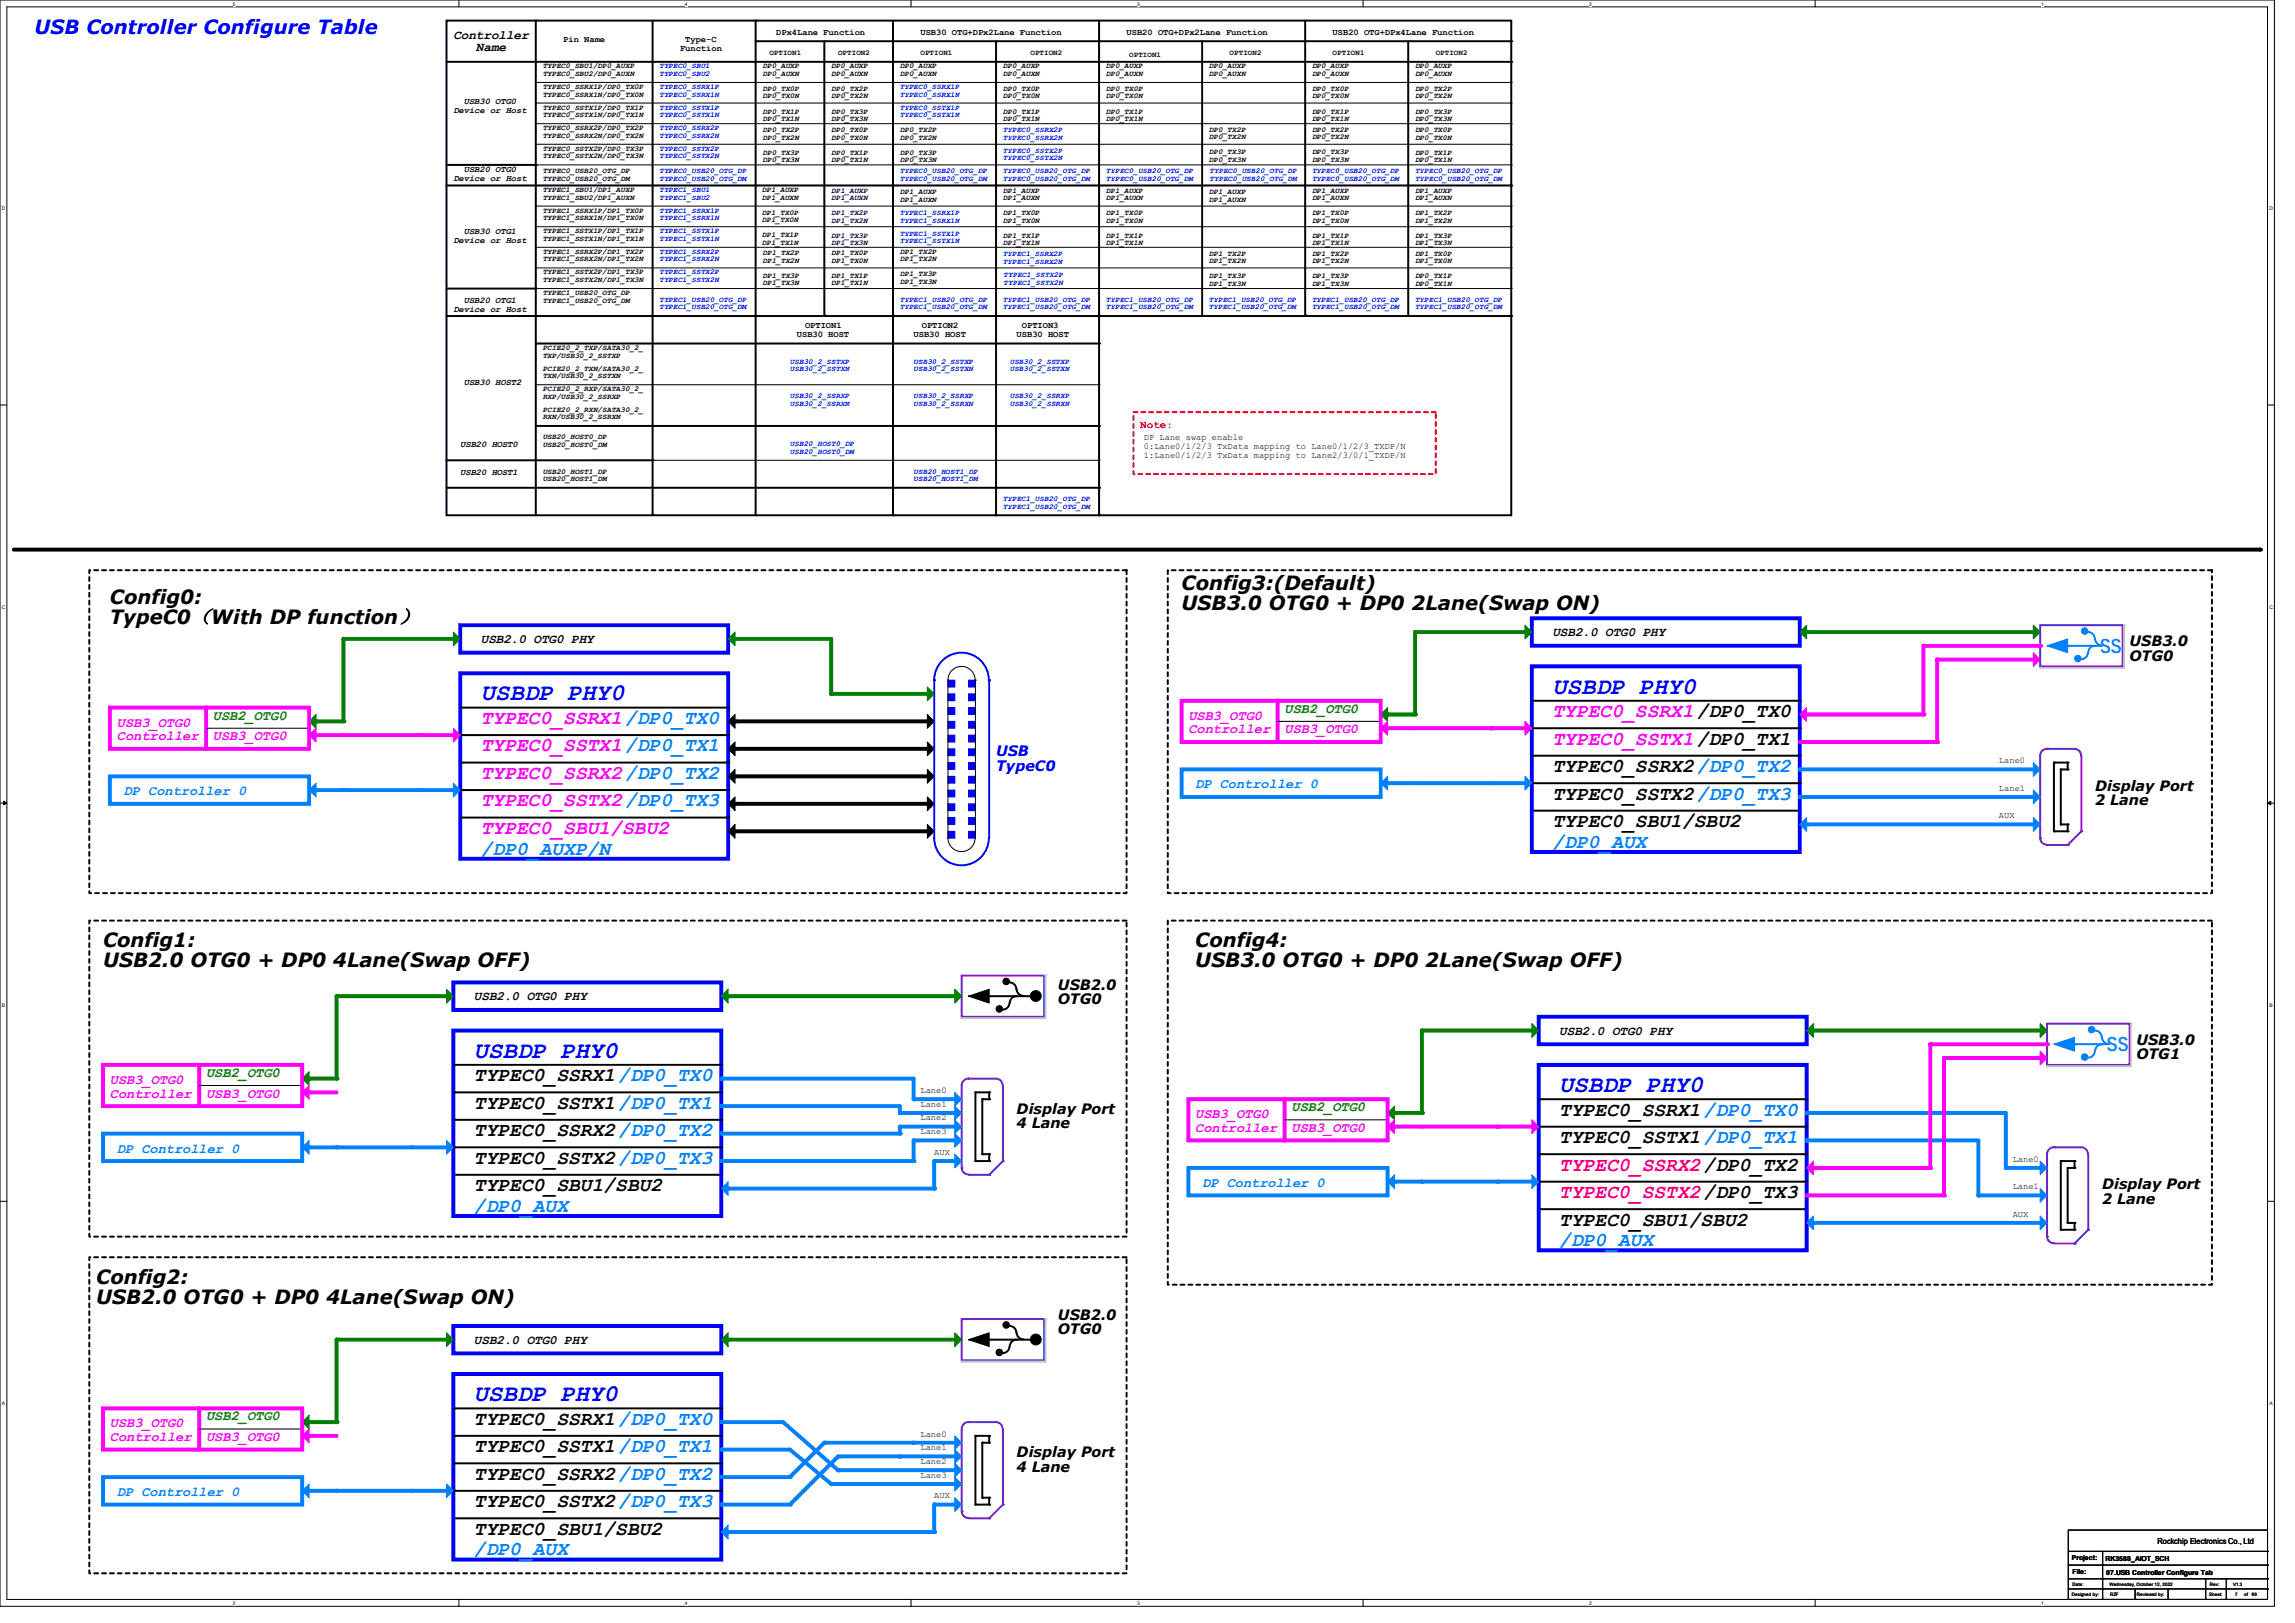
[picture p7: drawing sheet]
<svg xmlns="http://www.w3.org/2000/svg" width="297mm" height="210mm" viewBox="0 0 297 210" stroke-linecap="round" stroke-linejoin="round" font-family="sans-serif">
<defs><g id="words">
<g font-size="3.1" fill="#00f">
<text x="200.9" y="89.7">USBDP PHY0</text>
<text x="62.2" y="90.6">USBDP PHY0</text>
<text x="61.3" y="136.9">USBDP PHY0</text>
<text x="201.8" y="141.3">USBDP PHY0</text>
<text x="61.3" y="181.3">USBDP PHY0</text>
</g>
<text font-size="2.5" fill="#00f" x="4.4" y="4.4">USB Controller Configure Table</text>
<g font-size="2.5">
<text x="152.9" y="76.4">Config3:(Default)</text>
<text x="14.2" y="78.1">Config0:</text>
<text x="14.2" y="80.7">TypeC0（With DP function）</text>
<text x="152.9" y="78.9">USB3.0 OTG0 + DP0 2Lane(Swap ON)</text>
<text x="200.9" y="99.9">TYPEC0_SSRX2/DP0_TX2</text>
<text x="200.9" y="107">TYPEC0_SBU1/SBU2</text>
<text x="200.9" y="103.5">TYPEC0_SSTX2/DP0_TX3</text>
<text x="13.3" y="122.6">Config1:</text>
<text x="13.3" y="125.1">USB2.0 OTG0 + DP0 4Lane(Swap OFF)</text>
<text x="154.7" y="122.6">Config4:</text>
<text x="154.7" y="125.1">USB3.0 OTG0 + DP0 2Lane(Swap OFF)</text>
<text x="61.3" y="139.9">TYPEC0_SSRX1/DP0_TX0</text>
<text x="61.3" y="143.5">TYPEC0_SSTX1/DP0_TX1</text>
<text x="61.3" y="147">TYPEC0_SSRX2/DP0_TX2</text>
<text x="201.8" y="144.4">TYPEC0_SSRX1/DP0_TX0</text>
<text x="201.8" y="147.9">TYPEC0_SSTX1/DP0_TX1</text>
<text x="61.3" y="154.1">TYPEC0_SBU1/SBU2</text>
<text x="61.3" y="150.6">TYPEC0_SSTX2/DP0_TX3</text>
<text x="201.8" y="158.6">TYPEC0_SBU1/SBU2</text>
<text x="12.4" y="166.2">Config2:</text>
<text x="12.4" y="168.7">USB2.0 OTG0 + DP0 4Lane(Swap ON)</text>
<text x="61.3" y="184.4">TYPEC0_SSRX1/DP0_TX0</text>
<text x="61.3" y="187.9">TYPEC0_SSTX1/DP0_TX1</text>
<text x="61.3" y="191.5">TYPEC0_SSRX2/DP0_TX2</text>
<text x="61.3" y="195">TYPEC0_SSTX2/DP0_TX3</text>
<text x="61.3" y="198.6">TYPEC0_SBU1/SBU2</text>
</g>
<g font-size="2.5" fill="#0080ff">
<text x="271.8" y="84.3">SS</text>
<text x="62.2" y="110.6">/DP0_AUXP/N</text>
<text x="200.9" y="109.7">/DP0_AUX</text>
<text x="272.7" y="135.9">SS</text>
<text x="61.3" y="156.8">/DP0_AUX</text>
<text x="201.8" y="161.2">/DP0_AUX</text>
<text x="61.3" y="201.3">/DP0_AUX</text>
</g>
<g font-size="2.5" fill="#f0f">
<text x="62.2" y="93.7">TYPEC0_SSRX1/DP0_TX0</text>
<text x="200.9" y="92.8">TYPEC0_SSRX1/DP0_TX0</text>
<text x="62.2" y="97.2">TYPEC0_SSTX1/DP0_TX1</text>
<text x="62.2" y="100.8">TYPEC0_SSRX2/DP0_TX2</text>
<text x="200.9" y="96.4">TYPEC0_SSTX1/DP0_TX1</text>
<text x="62.2" y="107.9">TYPEC0_SBU1/SBU2</text>
<text x="62.2" y="104.4">TYPEC0_SSTX2/DP0_TX3</text>
</g>
<g font-size="2.5" fill="#ff0080">
<text x="201.8" y="155">TYPEC0_SSTX2/DP0_TX3</text>
<text x="201.8" y="151.5">TYPEC0_SSRX2/DP0_TX2</text>
</g>
<g font-size="1.9">
<text x="275.6" y="83.7">USB3.0</text>
<text x="275.6" y="85.5">OTG0</text>
<text x="271.1" y="102.3">Display Port</text>
<text x="271.1" y="104.2">2 Lane</text>
<text x="136.9" y="128.1">USB2.0</text>
<text x="136.9" y="130">OTG0</text>
<text x="276.5" y="135.2">USB3.0</text>
<text x="276.5" y="137.1">OTG1</text>
<text x="131.6" y="144.1">Display Port</text>
<text x="131.6" y="146">4 Lane</text>
<text x="272" y="153.9">Display Port</text>
<text x="272" y="155.7">2 Lane</text>
<text x="136.9" y="170.8">USB2.0</text>
<text x="136.9" y="172.6">OTG0</text>
<text x="131.6" y="188.6">Display Port</text>
<text x="131.6" y="190.4">4 Lane</text>
</g>
<g font-size="1.9" fill="#00f">
<text x="128.9" y="97.9">USB</text>
<text x="128.9" y="99.7">TypeC0</text>
</g>
<g font-size="1.8" fill="#f0f">
<text x="15.1" y="94">USB3_OTG0</text>
<text x="15.1" y="95.8">Controller</text>
<text x="27.6" y="95.8">USB3_OTG0</text>
<text x="153.8" y="93.1">USB3_OTG0</text>
<text x="153.8" y="94.9">Controller</text>
<text x="166.2" y="94.9">USB3_OTG0</text>
<text x="14.2" y="140.3">USB3_OTG0</text>
<text x="14.2" y="142">Controller</text>
<text x="26.7" y="142">USB3_OTG0</text>
<text x="154.7" y="144.7">USB3_OTG0</text>
<text x="154.7" y="146.5">Controller</text>
<text x="167.1" y="146.5">USB3_OTG0</text>
<text x="14.2" y="184.7">USB3_OTG0</text>
<text x="14.2" y="186.5">Controller</text>
<text x="26.7" y="186.5">USB3_OTG0</text>
</g>
<g font-size="1.8" fill="#008000">
<text x="27.6" y="93.1">USB2_OTG0</text>
<text x="166.2" y="92.2">USB2_OTG0</text>
<text x="26.7" y="139.4">USB2_OTG0</text>
<text x="167.1" y="143.8">USB2_OTG0</text>
<text x="26.7" y="183.8">USB2_OTG0</text>
</g>
<g font-size="1.8" fill="#0080ff">
<text x="16" y="102.9">DP Controller 0</text>
<text x="154.7" y="102">DP Controller 0</text>
<text x="15.1" y="149.1">DP Controller 0</text>
<text x="155.6" y="153.6">DP Controller 0</text>
<text x="15.1" y="193.6">DP Controller 0</text>
</g>
<g font-size="1.7">
<text x="58.7" y="5">Controller</text>
<text x="61.6" y="6.6">Name</text>
<text x="62.2" y="83.2">USB2.0 OTG0 PHY</text>
<text x="200.9" y="82.3">USB2.0 OTG0 PHY</text>
<text x="61.3" y="129.5">USB2.0 OTG0 PHY</text>
<text x="201.8" y="133.9">USB2.0 OTG0 PHY</text>
<text x="61.3" y="173.9">USB2.0 OTG0 PHY</text>
</g>
<text font-size="1.4" fill="#f00" x="147.6" y="55.4">Note:</text>
<g font-size="1.1">
<text x="72.9" y="5.4">Pin Name</text>
<text x="88.7" y="5.4">Type-C</text>
<text x="100.5" y="4.5">DPx4Lane Function</text>
<text x="119.1" y="4.5">USB30 OTG+DPx2Lane Function</text>
<text x="145.8" y="4.5">USB20 OTG+DPx2Lane Function</text>
<text x="172.5" y="4.5">USB20 OTG+DPx4Lane Function</text>
<text x="88" y="6.6">Function</text>
<text x="58.7" y="14.6">Device or Host</text>
<text x="60" y="13.4">USB30 OTG0</text>
<text x="58.7" y="23.5">Device or Host</text>
<text x="60" y="22.3">USB20 OTG0</text>
<text x="58.7" y="31.5">Device or Host</text>
<text x="60" y="30.3">USB30 OTG1</text>
<text x="58.7" y="40.3">Device or Host</text>
<text x="60" y="39.2">USB20 OTG1</text>
<text x="103.1" y="43.6">USB30 HOST</text>
<text x="104.2" y="42.4">OPTION1</text>
<text x="118.2" y="43.6">USB30 HOST</text>
<text x="119.3" y="42.4">OPTION2</text>
<text x="131.6" y="43.6">USB30 HOST</text>
<text x="132.2" y="42.5">OPTION3</text>
<text x="60" y="49.9">USB30 HOST2</text>
<text x="59.6" y="57.9">USB20 HOST0</text>
<text x="148" y="57">DP Lane swap enable</text>
<text x="148" y="58.1">0:Lane0/1/2/3 TxData mapping to Lane0/1/2/3_TXDP/N</text>
<text x="148" y="59.3">1:Lane0/1/2/3 TxData mapping to Lane2/3/0/1_TXDP/N</text>
<text x="59.6" y="61.4">USB20 HOST1</text>
<text x="258.7" y="98.8">Lane0</text>
<text x="258.7" y="102.3">Lane1</text>
<text x="258.7" y="105.9">AUX</text>
<text x="119.1" y="141.4">Lane0</text>
<text x="119.1" y="143.2">Lane1</text>
<text x="119.1" y="145">Lane2</text>
<text x="119.1" y="146.8">Lane3</text>
<text x="120.9" y="149.4">AUX</text>
<text x="260.5" y="153.9">Lane1</text>
<text x="260.5" y="150.3">Lane0</text>
<text x="260.5" y="157.4">AUX</text>
<text x="119.1" y="185.9">Lane0</text>
<text x="119.1" y="187.7">Lane1</text>
<text x="119.1" y="189.4">Lane2</text>
<text x="119.1" y="191.2">Lane3</text>
<text x="120.9" y="193.9">AUX</text>
<text x="279.2" y="199.9">Rockchip Electronics Co., Ltd</text>
</g>
<g font-size="1">
<text x="70.2" y="8.8">TYPEC0_SBU1/DP0_AUXP</text>
<text x="70.2" y="9.8">TYPEC0_SBU2/DP0_AUXN</text>
<text x="70.2" y="11.5">TYPEC0_SSRX1P/DP0_TX0P</text>
<text x="98.7" y="8.8">DP0_AUXP</text>
<text x="98.7" y="9.8">DP0_AUXN</text>
<text x="98.7" y="11.8">DP0_TX0P</text>
<text x="99.6" y="7.1">OPTION1</text>
<text x="107.6" y="8.8">DP0_AUXP</text>
<text x="107.6" y="9.8">DP0_AUXN</text>
<text x="107.6" y="11.8">DP0_TX2P</text>
<text x="108.5" y="7.1">OPTION2</text>
<text x="116.5" y="8.8">DP0_AUXP</text>
<text x="116.5" y="9.8">DP0_AUXN</text>
<text x="119.1" y="7.1">OPTION1</text>
<text x="129.8" y="8.8">DP0_AUXP</text>
<text x="129.8" y="9.8">DP0_AUXN</text>
<text x="129.8" y="11.8">DP0_TX0P</text>
<text x="133.4" y="7.1">OPTION2</text>
<text x="143.1" y="8.8">DP0_AUXP</text>
<text x="143.1" y="9.8">DP0_AUXN</text>
<text x="143.1" y="11.8">DP0_TX0P</text>
<text x="146.1" y="7.4">OPTION1</text>
<text x="156.5" y="8.8">DP0_AUXP</text>
<text x="156.5" y="9.8">DP0_AUXN</text>
<text x="159.1" y="7.1">OPTION2</text>
<text x="169.8" y="8.8">DP0_AUXP</text>
<text x="169.8" y="9.8">DP0_AUXN</text>
<text x="169.8" y="11.8">DP0_TX0P</text>
<text x="172.5" y="7.1">OPTION1</text>
<text x="183.1" y="8.8">DP0_AUXP</text>
<text x="183.1" y="9.8">DP0_AUXN</text>
<text x="183.1" y="11.8">DP0_TX2P</text>
<text x="185.8" y="7.1">OPTION2</text>
<text x="70.2" y="12.5">TYPEC0_SSRX1N/DP0_TX0N</text>
<text x="70.2" y="14.2">TYPEC0_SSTX1P/DP0_TX1P</text>
<text x="70.2" y="15.2">TYPEC0_SSTX1N/DP0_TX1N</text>
<text x="70.2" y="16.8">TYPEC0_SSRX2P/DP0_TX2P</text>
<text x="70.2" y="17.8">TYPEC0_SSRX2N/DP0_TX2N</text>
<text x="98.7" y="12.7">DP0_TX0N</text>
<text x="98.7" y="14.7">DP0_TX1P</text>
<text x="98.7" y="15.7">DP0_TX1N</text>
<text x="98.7" y="17.1">DP0_TX2P</text>
<text x="107.6" y="12.7">DP0_TX2N</text>
<text x="107.6" y="14.7">DP0_TX3P</text>
<text x="107.6" y="15.7">DP0_TX3N</text>
<text x="107.6" y="17.1">DP0_TX0P</text>
<text x="116.5" y="17.1">DP0_TX2P</text>
<text x="129.8" y="12.7">DP0_TX0N</text>
<text x="129.8" y="14.7">DP0_TX1P</text>
<text x="129.8" y="15.7">DP0_TX1N</text>
<text x="143.1" y="12.7">DP0_TX0N</text>
<text x="143.1" y="14.7">DP0_TX1P</text>
<text x="143.1" y="15.7">DP0_TX1N</text>
<text x="156.5" y="17">DP0_TX2P</text>
<text x="156.5" y="18">DP0_TX2N</text>
<text x="169.8" y="12.7">DP0_TX0N</text>
<text x="169.8" y="14.7">DP0_TX1P</text>
<text x="169.8" y="15.7">DP0_TX1N</text>
<text x="169.8" y="17">DP0_TX2P</text>
<text x="169.8" y="18">DP0_TX2N</text>
<text x="183.1" y="12.7">DP0_TX2N</text>
<text x="183.1" y="14.7">DP0_TX3P</text>
<text x="183.1" y="15.7">DP0_TX3N</text>
<text x="183.1" y="17.1">DP0_TX0P</text>
<text x="70.2" y="22.4">TYPEC0_USB20_OTG_DP</text>
<text x="70.2" y="23.4">TYPEC0_USB20_OTG_DM</text>
<text x="70.2" y="19.5">TYPEC0_SSTX2P/DP0_TX3P</text>
<text x="70.2" y="20.5">TYPEC0_SSTX2N/DP0_TX3N</text>
<text x="98.7" y="18.1">DP0_TX2N</text>
<text x="98.7" y="20">DP0_TX3P</text>
<text x="98.7" y="21">DP0_TX3N</text>
<text x="107.6" y="18.1">DP0_TX0N</text>
<text x="107.6" y="20">DP0_TX1P</text>
<text x="107.6" y="21">DP0_TX1N</text>
<text x="116.5" y="18.1">DP0_TX2N</text>
<text x="116.5" y="20">DP0_TX3P</text>
<text x="116.5" y="21">DP0_TX3N</text>
<text x="156.5" y="19.9">DP0_TX3P</text>
<text x="156.5" y="20.9">DP0_TX3N</text>
<text x="169.8" y="19.9">DP0_TX3P</text>
<text x="169.8" y="20.9">DP0_TX3N</text>
<text x="183.1" y="18.1">DP0_TX0N</text>
<text x="183.1" y="20">DP0_TX1P</text>
<text x="183.1" y="21">DP0_TX1N</text>
<text x="70.2" y="24.8">TYPEC1_SBU1/DP1_AUXP</text>
<text x="70.2" y="25.8">TYPEC1_SBU2/DP1_AUXN</text>
<text x="70.2" y="27.5">TYPEC1_SSRX1P/DP1_TX0P</text>
<text x="70.2" y="28.5">TYPEC1_SSRX1N/DP1_TX0N</text>
<text x="98.6" y="24.8">DP1_AUXP</text>
<text x="98.6" y="25.8">DP1_AUXN</text>
<text x="98.6" y="27.8">DP1_TX0P</text>
<text x="98.6" y="28.7">DP1_TX0N</text>
<text x="116.5" y="25.1">DP1_AUXP</text>
<text x="116.5" y="26.1">DP1_AUXN</text>
<text x="129.8" y="24.9">DP1_AUXP</text>
<text x="129.8" y="25.9">DP1_AUXN</text>
<text x="129.8" y="27.9">DP1_TX0P</text>
<text x="129.8" y="28.8">DP1_TX0N</text>
<text x="143.1" y="24.9">DP1_AUXP</text>
<text x="143.1" y="25.9">DP1_AUXN</text>
<text x="143.1" y="27.9">DP1_TX0P</text>
<text x="143.1" y="28.8">DP1_TX0N</text>
<text x="156.5" y="25.1">DP1_AUXP</text>
<text x="156.5" y="26.1">DP1_AUXN</text>
<text x="169.8" y="24.9">DP1_AUXP</text>
<text x="169.8" y="25.9">DP1_AUXN</text>
<text x="169.8" y="27.9">DP1_TX0P</text>
<text x="169.8" y="28.8">DP1_TX0N</text>
<text x="183.1" y="24.9">DP1_AUXP</text>
<text x="183.1" y="25.9">DP1_AUXN</text>
<text x="183.1" y="27.9">DP1_TX2P</text>
<text x="183.1" y="28.8">DP1_TX2N</text>
<text x="70.2" y="30.2">TYPEC1_SSTX1P/DP1_TX1P</text>
<text x="70.2" y="31.2">TYPEC1_SSTX1N/DP1_TX1N</text>
<text x="70.2" y="32.9">TYPEC1_SSRX2P/DP1_TX2P</text>
<text x="70.2" y="33.8">TYPEC1_SSRX2N/DP1_TX2N</text>
<text x="70.2" y="35.5">TYPEC1_SSTX2P/DP1_TX3P</text>
<text x="98.6" y="30.7">DP1_TX1P</text>
<text x="98.6" y="31.7">DP1_TX1N</text>
<text x="98.7" y="33">DP1_TX2P</text>
<text x="98.7" y="34">DP1_TX2N</text>
<text x="98.7" y="35.9">DP1_TX3P</text>
<text x="107.6" y="33">DP1_TX0P</text>
<text x="107.6" y="34">DP1_TX0N</text>
<text x="107.6" y="35.9">DP1_TX1P</text>
<text x="116.5" y="32.9">DP1_TX2P</text>
<text x="116.5" y="33.8">DP1_TX2N</text>
<text x="116.5" y="35.8">DP1_TX3P</text>
<text x="129.8" y="30.8">DP1_TX1P</text>
<text x="129.8" y="31.8">DP1_TX1N</text>
<text x="143.1" y="30.8">DP1_TX1P</text>
<text x="143.1" y="31.8">DP1_TX1N</text>
<text x="156.5" y="33.1">DP1_TX2P</text>
<text x="156.5" y="34.1">DP1_TX2N</text>
<text x="169.8" y="30.8">DP1_TX1P</text>
<text x="169.8" y="31.8">DP1_TX1N</text>
<text x="169.8" y="33.1">DP1_TX2P</text>
<text x="169.8" y="34.1">DP1_TX2N</text>
<text x="183.1" y="30.8">DP1_TX3P</text>
<text x="183.1" y="31.8">DP1_TX3N</text>
<text x="183.1" y="33.1">DP1_TX0P</text>
<text x="183.1" y="34.1">DP1_TX0N</text>
<text x="70.2" y="38.2">TYPEC1_USB20_OTG_DP</text>
<text x="70.2" y="39.2">TYPEC1_USB20_OTG_DM</text>
<text x="70.2" y="36.5">TYPEC1_SSTX2N/DP1_TX3N</text>
<text x="98.7" y="36.9">DP1_TX3N</text>
<text x="107.6" y="36.9">DP1_TX1N</text>
<text x="116.5" y="36.7">DP1_TX3N</text>
<text x="156.5" y="36">DP1_TX3P</text>
<text x="156.5" y="37">DP1_TX3N</text>
<text x="169.8" y="36">DP1_TX3P</text>
<text x="169.8" y="37">DP1_TX3N</text>
<text x="183.1" y="36">DP0_TX1P</text>
<text x="183.1" y="37">DP0_TX1N</text>
<text x="70.2" y="45.3">PCIE20_2_TXP/SATA30_2_</text>
<text x="70.2" y="46.3">TXP/USB30_2_SSTXP</text>
<text x="70.2" y="48">PCIE20_2_TXN/SATA30_2_</text>
<text x="70.2" y="48.9">TXN/USB30_2_SSTXN</text>
<text x="70.2" y="53.3">PCIE20_2_RXN/SATA30_2_</text>
<text x="70.2" y="50.6">PCIE20_2_RXP/SATA30_2_</text>
<text x="70.2" y="51.6">RXP/USB30_2_SSRXP</text>
<text x="70.2" y="56.9">USB20_HOST0_DP</text>
<text x="70.2" y="57.8">USB20_HOST0_DM</text>
<text x="70.2" y="54.3">RXN/USB30_2_SSRXN</text>
<text x="70.2" y="61.3">USB20_HOST1_DP</text>
<text x="70.2" y="62.3">USB20_HOST1_DM</text>
</g>
<g font-size="1" fill="#00f">
<text x="85.3" y="8.8">TYPEC0_SBU1</text>
<text x="85.3" y="9.8">TYPEC0_SBU2</text>
<text x="85.3" y="11.5">TYPEC0_SSRX1P</text>
<text x="116.5" y="11.5">TYPEC0_SSRX1P</text>
<text x="85.3" y="12.5">TYPEC0_SSRX1N</text>
<text x="85.3" y="14.2">TYPEC0_SSTX1P</text>
<text x="85.3" y="15.2">TYPEC0_SSTX1N</text>
<text x="85.3" y="16.8">TYPEC0_SSRX2P</text>
<text x="85.3" y="17.8">TYPEC0_SSRX2N</text>
<text x="116.5" y="14.2">TYPEC0_SSTX1P</text>
<text x="116.5" y="15.2">TYPEC0_SSTX1N</text>
<text x="116.5" y="12.5">TYPEC0_SSRX1N</text>
<text x="129.8" y="17.1">TYPEC0_SSRX2P</text>
<text x="85.3" y="19.5">TYPEC0_SSTX2P</text>
<text x="85.3" y="20.5">TYPEC0_SSTX2N</text>
<text x="85.3" y="22.4">TYPEC0_USB20_OTG_DP</text>
<text x="85.3" y="23.4">TYPEC0_USB20_OTG_DM</text>
<text x="116.5" y="22.4">TYPEC0_USB20_OTG_DP</text>
<text x="116.5" y="23.4">TYPEC0_USB20_OTG_DM</text>
<text x="129.8" y="18.1">TYPEC0_SSRX2N</text>
<text x="129.8" y="19.8">TYPEC0_SSTX2P</text>
<text x="129.8" y="20.7">TYPEC0_SSTX2N</text>
<text x="129.8" y="22.4">TYPEC0_USB20_OTG_DP</text>
<text x="129.8" y="23.4">TYPEC0_USB20_OTG_DM</text>
<text x="143.1" y="22.4">TYPEC0_USB20_OTG_DP</text>
<text x="143.1" y="23.4">TYPEC0_USB20_OTG_DM</text>
<text x="156.5" y="22.4">TYPEC0_USB20_OTG_DP</text>
<text x="156.5" y="23.4">TYPEC0_USB20_OTG_DM</text>
<text x="169.8" y="22.4">TYPEC0_USB20_OTG_DP</text>
<text x="169.8" y="23.4">TYPEC0_USB20_OTG_DM</text>
<text x="183.1" y="22.4">TYPEC0_USB20_OTG_DP</text>
<text x="183.1" y="23.4">TYPEC0_USB20_OTG_DM</text>
<text x="85.3" y="24.8">TYPEC1_SBU1</text>
<text x="85.3" y="25.8">TYPEC1_SBU2</text>
<text x="85.3" y="27.5">TYPEC1_SSRX1P</text>
<text x="85.3" y="28.5">TYPEC1_SSRX1N</text>
<text x="116.5" y="27.9">TYPEC1_SSRX1P</text>
<text x="116.5" y="28.8">TYPEC1_SSRX1N</text>
<text x="85.3" y="30.2">TYPEC1_SSTX1P</text>
<text x="85.3" y="31.2">TYPEC1_SSTX1N</text>
<text x="85.3" y="32.9">TYPEC1_SSRX2P</text>
<text x="85.3" y="33.8">TYPEC1_SSRX2N</text>
<text x="85.3" y="35.5">TYPEC1_SSTX2P</text>
<text x="116.5" y="30.5">TYPEC1_SSTX1P</text>
<text x="116.5" y="31.5">TYPEC1_SSTX1N</text>
<text x="129.8" y="33.2">TYPEC1_SSRX2P</text>
<text x="129.8" y="34.2">TYPEC1_SSRX2N</text>
<text x="129.9" y="35.9">TYPEC1_SSTX2P</text>
<text x="85.3" y="36.5">TYPEC1_SSTX2N</text>
<text x="85.3" y="39.1">TYPEC1_USB20_OTG_DP</text>
<text x="85.3" y="40">TYPEC1_USB20_OTG_DM</text>
<text x="116.5" y="39.1">TYPEC1_USB20_OTG_DP</text>
<text x="116.5" y="40">TYPEC1_USB20_OTG_DM</text>
<text x="129.8" y="39.1">TYPEC1_USB20_OTG_DP</text>
<text x="129.8" y="40">TYPEC1_USB20_OTG_DM</text>
<text x="129.9" y="36.8">TYPEC1_SSTX2N</text>
<text x="143.1" y="39.1">TYPEC1_USB20_OTG_DP</text>
<text x="143.1" y="40">TYPEC1_USB20_OTG_DM</text>
<text x="156.5" y="39.1">TYPEC1_USB20_OTG_DP</text>
<text x="156.5" y="40">TYPEC1_USB20_OTG_DM</text>
<text x="169.8" y="39.1">TYPEC1_USB20_OTG_DP</text>
<text x="169.8" y="40">TYPEC1_USB20_OTG_DM</text>
<text x="183.1" y="39.1">TYPEC1_USB20_OTG_DP</text>
<text x="183.1" y="40">TYPEC1_USB20_OTG_DM</text>
<text x="102.2" y="47.1">USB30_2_SSTXP</text>
<text x="118.2" y="47.1">USB30_2_SSTXP</text>
<text x="130.7" y="47.1">USB30_2_SSTXP</text>
<text x="102.2" y="48">USB30_2_SSTXN</text>
<text x="102.2" y="51.5">USB30_2_SSRXP</text>
<text x="102.2" y="52.5">USB30_2_SSRXN</text>
<text x="118.2" y="51.5">USB30_2_SSRXP</text>
<text x="118.2" y="52.5">USB30_2_SSRXN</text>
<text x="118.2" y="48">USB30_2_SSTXN</text>
<text x="130.7" y="48">USB30_2_SSTXN</text>
<text x="130.7" y="51.5">USB30_2_SSRXP</text>
<text x="130.7" y="52.5">USB30_2_SSRXN</text>
<text x="102.2" y="57.7">USB20_HOST0_DP</text>
<text x="102.2" y="58.7">USB20_HOST0_DM</text>
<text x="118.2" y="61.3">USB20_HOST1_DP</text>
<text x="118.2" y="62.3">USB20_HOST1_DM</text>
<text x="129.8" y="64.9">TYPEC1_USB20_OTG_DP</text>
<text x="129.8" y="65.8">TYPEC1_USB20_OTG_DM</text>
</g>
<g font-size="1" fill="#000040">
<text x="107.6" y="24.9">DP1_AUXP</text>
<text x="107.6" y="25.9">DP1_AUXN</text>
<text x="107.6" y="27.9">DP1_TX2P</text>
<text x="107.6" y="28.8">DP1_TX2N</text>
<text x="107.6" y="30.8">DP1_TX3P</text>
<text x="107.6" y="31.8">DP1_TX3N</text>
</g>
<g font-size=".9">
<text x="268.1" y="201.9">Project:</text>
<text x="268.2" y="203.7">File:</text>
<text x="272.5" y="202">RK3588_AIOT_SCH</text>
<text x="272.6" y="203.8">07.USB Controller Configure Tab</text>
</g>
<g font-size=".6">
<text x="30.1" y=".7">5</text>
<text x="88.6" y=".7">4</text>
<text x="147.2" y=".7">3</text>
<text x="205.7" y=".7">2</text>
<text x="264.2" y=".7">1</text>
<text x=".3" y="27.2">D</text>
<text x="293.7" y="27.2">D</text>
<text x=".3" y="78.7">C</text>
<text x="293.7" y="78.7">C</text>
<text x=".3" y="130.3">B</text>
<text x="293.7" y="130.3">B</text>
<text x=".3" y="181.8">A</text>
<text x="293.7" y="181.8">A</text>
<text x="30.1" y="207.7">5</text>
<text x="88.6" y="207.7">4</text>
<text x="147.2" y="207.7">3</text>
<text x="205.7" y="207.7">2</text>
<text x="264.2" y="207.7">1</text>
<text x="268.1" y="206.5">Designed by:</text>
<text x="268.2" y="205.2">Date:</text>
<text x="273" y="205.2">Wednesday, October 12, 2022</text>
<text x="273.1" y="206.5">RZF</text>
<text x="276.6" y="206.5">Reviewed by:</text>
<text x="285.9" y="206.5">Sheet:</text>
<text x="286" y="205.2">Rev:</text>
<text x="289" y="205.2">V1.3</text>
<text x="289.3" y="206.5">7</text>
<text x="290.4" y="206.5">of</text>
<text x="291.4" y="206.5">99</text>
</g>
</g></defs>
<path d="M0 0h294.3v207.9h-294.3zM.9 .9h292.6v206.1h-292.6z" fill="none" stroke="#000" stroke-width=".13"/>
<g fill="#fff">
<path d="M30.1 .1h.4v.7h-.4z"/>
<path d="M30.1 207.1h.4v.7h-.4z"/>
</g>
<path d="M59.4 0v.9M59.4 207v.9" fill="none" stroke="#000" stroke-width=".13"/>
<g fill="#fff">
<path d="M88.6 .1h.4v.7h-.4z"/>
<path d="M88.6 207.1h.4v.7h-.4z"/>
</g>
<path d="M117.9 0v.9M117.9 207v.9" fill="none" stroke="#000" stroke-width=".13"/>
<g fill="#fff">
<path d="M147.2 .1h.3v.7h-.3z"/>
<path d="M147.2 207.1h.3v.7h-.3z"/>
</g>
<path d="M176.4 0v.9M176.4 207v.9" fill="none" stroke="#000" stroke-width=".13"/>
<g fill="#fff">
<path d="M205.7 .1h.3v.7h-.3z"/>
<path d="M205.7 207.1h.3v.7h-.3z"/>
</g>
<path d="M234.9 0v.9M234.9 207v.9" fill="none" stroke="#000" stroke-width=".13"/>
<g fill="#fff">
<path d="M264.2 .1h.3v.7h-.3z"/>
<path d="M264.2 207.1h.3v.7h-.3z"/>
<path d="M.3 26.6h.4v.7h-.4z"/>
<path d="M293.7 26.6h.5v.7h-.5z"/>
<path d="M.3 78.1h.4v.8h-.4z"/>
<path d="M293.7 78.1h.5v.8h-.5z"/>
</g>
<path d="M0 52.4h.9M293.5 52.4h.8" fill="none" stroke="#000" stroke-width=".13"/>
<g fill="#fff">
<path d="M.3 129.7h.4v.7h-.4z"/>
<path d="M293.7 129.7h.4v.7h-.4z"/>
</g>
<path d="M0 103.9h.9M293.5 103.9h.8" fill="none" stroke="#000" stroke-width=".13"/>
<path d="M.5 103.7l.4 .2-.4 .2zM293.5 103.9l.4-.2v.4z" fill="#000" stroke="#000" stroke-width=".13"/>
<g fill="#fff">
<path d="M.3 181.2h.3v.7h-.3z"/>
<path d="M293.7 181.2h.4v.7h-.4z"/>
</g>
<g fill="none" stroke="#000" stroke-width=".13">
<path d="M69.3 10.7h126.3M69.3 13.3h126.3M69.3 16h126.3M69.3 18.7h126.3M195.6 10.7h.1M195.6 13.3h.1M195.6 16h.1M195.6 18.7h.1M69.3 21.3h126.3M69.3 26.7h126.3M69.3 29.3h126.3M69.3 32h126.3"/>
<path d="M69.3 34.7h126.3M69.3 37.3h126.3M195.6 21.3h.1M195.6 26.7h.1M195.6 29.3h.1M195.6 32h.1M195.6 34.7h.1M195.6 37.3h.1M69.3 49.8h72.9M76.5 59.6h65.7M142.2 49.8h.1M142.2 59.6h.1"/>
<path d="M0 155.4h.9M293.5 155.4h.8"/>
</g>
<g fill="none" stroke="#000" stroke-width=".25">
<path d="M57.8 2.7h137.8v64h-137.8zM57.8 8h137.8M69.3 2.7h.1M69.3 2.7v64M84.5 2.7v63.9M97.8 2.7h.1M97.8 2.7v64M97.8 5.3h97.8M106.7 5.3v35.5M115.6 2.7v38.1M128.9 5.3v61.4M142.2 2.7v38.1"/>
<path d="M155.6 5.3v35.6M168.9 2.7v38.1M182.2 5.3v35.6M195.6 8h.1M195.6 5.3h.1M57.8 21.3h11.5M57.8 24h137.8M57.8 37.3h11.5M69.3 21.3h.1M69.3 37.3h.1M195.6 24h.1M57.8 40.9h137.8"/>
<path d="M57.8 59.6h26.7M69.3 44.4h72.9M69.3 55.1h72.9M84.5 59.6h.1M106.7 40.8h.1M115.6 40.8h.1M115.6 40.9v25.8M128.9 40.9h.1M142.2 40.8h.1M142.2 44.4h.1M142.2 55.1h.1M142.2 40.9v25.8"/>
<path d="M155.6 40.9h.1M168.9 40.8h.1M182.2 40.9h.1M195.6 40.9h.1M57.8 63.1h84.4M84.5 66.6h.1M115.6 66.7h.1M128.9 66.7h.1M142.2 66.7h.1M142.2 63.1h.1"/>
</g>
<path d="M146.7 53.3h39.1v8h-39.1z" fill="none" stroke="#f00" stroke-width=".25" stroke-dasharray=".5 .5"/>
<path d="M26.7 91.6v5.3" fill="none" stroke="#f0f" stroke-width=".51"/>
<circle cx="26.7" cy="91.6" r=".25" fill="#f0f"/>
<path d="M26.7 94.2h13.3M40 94.2h.1" fill="none" stroke="#000" stroke-width=".13"/>
<path d="M40.9 95.1h3.5" fill="none" stroke="#f0f" stroke-width=".51"/>
<circle cx="40.9" cy="95.1" r=".25" fill="#f0f"/>
<path d="M59.6 80.9h34.6v3.6h-34.6zM59.6 87.1h34.6v24h-34.6z" fill="none" stroke="#00f" stroke-width=".51"/>
<path d="M40 93.3l.9-.8v1.7z" fill-rule="evenodd" fill="#008000" stroke="#008000" stroke-width=".13"/>
<path d="M40 95.1l.9-.9v1.8z" fill-rule="evenodd" fill="#f0f" stroke="#f0f" stroke-width=".13"/>
<path d="M14.2 91.6h25.8v5.3h-25.8z" fill="none" stroke="#f0f" stroke-width=".51"/>
<path d="M40.9 93.3h3.5" fill="none" stroke="#008000" stroke-width=".51"/>
<circle cx="40.9" cy="93.3" r=".25" fill="#008000"/>
<path d="M44.4 82.7v10.6" fill="none" stroke="#008000" stroke-width=".51"/>
<circle cx="44.5" cy="93.3" r=".25" fill="#008000"/>
<path d="M58.7 81.8l.9 .9-.9 .9z" fill-rule="evenodd" fill="#008000" stroke="#008000" stroke-width=".13"/>
<path d="M44.4 82.7h14.3" fill="none" stroke="#008000" stroke-width=".51"/>
<circle cx="44.5" cy="82.7" r=".25" fill="#008000"/>
<path d="M59.6 95.1h34.6M59.6 91.6h34.6M59.6 98.7h34.6M94.2 95.1h.1M94.2 91.6h.1M94.2 98.7h.1M59.6 102.2h34.6M94.2 102.2h.1" fill="none" stroke="#000" stroke-width=".25"/>
<path d="M40 102.2l.9-.9v1.8z" fill-rule="evenodd" fill="#0080ff" stroke="#0080ff" stroke-width=".13"/>
<path d="M14.2 100.5h25.8v3.5h-25.8zM40.9 102.2h3.5" fill="none" stroke="#0080ff" stroke-width=".51"/>
<circle cx="40.9" cy="102.2" r=".25" fill="#0080ff"/>
<path d="M58.7 94.2l.9 .9-.9 .9z" fill-rule="evenodd" fill="#f0f" stroke="#f0f" stroke-width=".13"/>
<path d="M58.7 101.3l.9 .9-.9 .9z" fill-rule="evenodd" fill="#0080ff" stroke="#0080ff" stroke-width=".13"/>
<path d="M54.2 95.1h4.5" fill="none" stroke="#f0f" stroke-width=".51"/>
<circle cx="54.2" cy="95.1" r=".25" fill="#f0f"/>
<path d="M54.2 102.2h4.5" fill="none" stroke="#0080ff" stroke-width=".51"/>
<circle cx="54.2" cy="102.2" r=".25" fill="#0080ff"/>
<path d="M44.4 102.2h9.8" fill="none" stroke="#0080ff" stroke-width=".51"/>
<circle cx="44.5" cy="102.2" r=".25" fill="#0080ff"/>
<path d="M44.4 95.1h9.8" fill="none" stroke="#f0f" stroke-width=".51"/>
<circle cx="54.2" cy="95.1" r=".25" fill="#f0f"/>
<g fill="#000" stroke="#000" stroke-width=".13">
<path d="M94.2 93.3l.9-.8v1.7z" fill-rule="evenodd"/>
<path d="M94.2 96.9l.9-.9v1.8z" fill-rule="evenodd"/>
<path d="M120 92.5l.9 .8-.9 .9z" fill-rule="evenodd"/>
<path d="M120 96l.9 .9-.9 .9z" fill-rule="evenodd"/>
<path d="M94.2 100.5l.9-.9v1.7z" fill-rule="evenodd"/>
<path d="M94.2 104l.9-.9v1.8z" fill-rule="evenodd"/>
<path d="M94.2 107.6l.9-.9v1.8z" fill-rule="evenodd"/>
<path d="M120 99.6l.9 .9-.9 .8z" fill-rule="evenodd"/>
<path d="M120 103.1l.9 .9-.9 .9z" fill-rule="evenodd"/>
<path d="M120 106.7l.9 .9-.9 .9z" fill-rule="evenodd"/>
</g>
<path d="M95.1 93.3h24.9M95.1 96.9h24.9M95.1 100.5h24.9M95.1 104h24.9M95.1 107.6h24.9" fill="none" stroke="#000" stroke-width=".51"/>
<g fill="#000">
<circle cx="95.1" cy="96.9" r=".25"/>
<circle cx="95.1" cy="93.3" r=".25"/>
<circle cx="95.1" cy="100.5" r=".25"/>
<circle cx="95.1" cy="104" r=".25"/>
<circle cx="95.1" cy="107.6" r=".25"/>
</g>
<path d="M59.6 105.8h34.6M94.2 105.8h.1" fill="none" stroke="#000" stroke-width=".25"/>
<path d="M126.2 88a1.76 1.76 0 0 0-1.8-1.8 1.76 1.76 0 0 0-1.7 1.8v20.5M126.2 88h.1M126.2 88v20.5M122.7 108.5a1.76 1.76 0 0 0 1.7 1.7 1.76 1.76 0 0 0 1.8-1.7M122.7 108.5h.1" fill="none" stroke="#000" stroke-width=".13"/>
<g fill="#00f" stroke="#00f" stroke-width=".13">
<path d="M122.7 107.6h.9v.9h-.9z" fill-rule="evenodd"/>
<path d="M122.7 105.8h.9v.9h-.9z" fill-rule="evenodd"/>
<path d="M122.7 104h.9v.9h-.9z" fill-rule="evenodd"/>
<path d="M122.7 102.2h.9v.9h-.9z" fill-rule="evenodd"/>
<path d="M122.7 100.5h.9v.8h-.9z" fill-rule="evenodd"/>
<path d="M122.7 98.7h.9v.9h-.9z" fill-rule="evenodd"/>
<path d="M122.7 96.9h.9v.9h-.9z" fill-rule="evenodd"/>
<path d="M122.7 95.1h.9v.9h-.9z" fill-rule="evenodd"/>
<path d="M122.7 93.3h.9v.9h-.9z" fill-rule="evenodd"/>
<path d="M122.7 91.6h.9v.9h-.9z" fill-rule="evenodd"/>
<path d="M122.7 89.8h.9v.9h-.9z" fill-rule="evenodd"/>
<path d="M122.7 88h.9v.9h-.9z" fill-rule="evenodd"/>
<path d="M125.3 107.6h.9v.9h-.9z" fill-rule="evenodd"/>
<path d="M125.3 105.8h.9v.9h-.9z" fill-rule="evenodd"/>
<path d="M125.3 104h.9v.9h-.9z" fill-rule="evenodd"/>
<path d="M125.3 102.2h.9v.9h-.9z" fill-rule="evenodd"/>
<path d="M125.3 100.5h.9v.8h-.9z" fill-rule="evenodd"/>
<path d="M125.3 98.7h.9v.9h-.9z" fill-rule="evenodd"/>
<path d="M125.3 96.9h.9v.9h-.9z" fill-rule="evenodd"/>
<path d="M125.3 95.1h.9v.9h-.9z" fill-rule="evenodd"/>
<path d="M125.3 93.3h.9v.9h-.9z" fill-rule="evenodd"/>
<path d="M125.3 91.6h.9v.9h-.9z" fill-rule="evenodd"/>
<path d="M125.3 89.8h.9v.9h-.9z" fill-rule="evenodd"/>
<path d="M125.3 88h.9v.9h-.9z" fill-rule="evenodd"/>
</g>
<path d="M120.9 88h.1M120.9 88v20.5a3.5 3.5 0 0 0 3.5 3.5 3.5 3.5 0 0 0 3.6-3.5M120.9 88a3.5 3.5 0 0 1 3.5-3.5 3.5 3.5 0 0 1 3.6 3.5M128 88h.1M128 88v20.5" fill="none" stroke="#00f" stroke-width=".25"/>
<path d="M120 88.9l.9 .9-.9 .9z" fill-rule="evenodd" fill="#008000" stroke="#008000" stroke-width=".13"/>
<path d="M107.6 89.8h12.4" fill="none" stroke="#008000" stroke-width=".51"/>
<circle cx="107.6" cy="89.8" r=".25" fill="#008000"/>
<path d="M95.1 82.7h12.5" fill="none" stroke="#008000" stroke-width=".51"/>
<circle cx="95.1" cy="82.7" r=".25" fill="#008000"/>
<path d="M95.1 81.8v1.8l-.9-.9z" fill-rule="evenodd" fill="#008000" stroke="#008000" stroke-width=".13"/>
<path d="M107.6 82.7v7.1" fill="none" stroke="#008000" stroke-width=".51"/>
<circle cx="107.6" cy="89.8" r=".25" fill="#008000"/>
<path d="M58.7 152h34.6M93.3 152h.1" fill="none" stroke="#000" stroke-width=".25"/>
<path d="M25.8 137.8v5.3" fill="none" stroke="#f0f" stroke-width=".51"/>
<circle cx="25.8" cy="137.8" r=".25" fill="#f0f"/>
<path d="M25.8 140.5h13.3M39.1 140.5h.1" fill="none" stroke="#000" stroke-width=".13"/>
<path d="M40 141.4h3.6" fill="none" stroke="#f0f" stroke-width=".51"/>
<circle cx="40" cy="141.4" r=".25" fill="#f0f"/>
<path d="M58.7 127.1h34.6v3.6h-34.6zM58.7 133.3h34.6v24.1h-34.6z" fill="none" stroke="#00f" stroke-width=".51"/>
<path d="M40 138.7v1.8l-.9-.9z" fill-rule="evenodd" fill="#008000" stroke="#008000" stroke-width=".13"/>
<path d="M39.1 141.4l.9-.9v1.7z" fill-rule="evenodd" fill="#f0f" stroke="#f0f" stroke-width=".13"/>
<path d="M13.3 137.8h25.8v5.3h-25.8z" fill="none" stroke="#f0f" stroke-width=".51"/>
<path d="M40 139.6h3.6" fill="none" stroke="#008000" stroke-width=".51"/>
<circle cx="40" cy="139.6" r=".25" fill="#008000"/>
<path d="M43.6 128.9v10.7" fill="none" stroke="#008000" stroke-width=".51"/>
<circle cx="43.6" cy="139.6" r=".25" fill="#008000"/>
<path d="M57.8 128l.9 .9-.9 .9z" fill-rule="evenodd" fill="#008000" stroke="#008000" stroke-width=".13"/>
<path d="M43.6 128.9h14.2" fill="none" stroke="#008000" stroke-width=".51"/>
<circle cx="43.6" cy="128.9" r=".25" fill="#008000"/>
<path d="M58.7 137.8h34.6M93.3 137.8h.1M58.7 141.4h34.6M58.7 144.9h34.6M58.7 148.5h34.6M93.3 141.4h.1M93.3 144.9h.1M93.3 148.5h.1" fill="none" stroke="#000" stroke-width=".25"/>
<path d="M39.1 148.5l.9-.9v1.8z" fill-rule="evenodd" fill="#0080ff" stroke="#0080ff" stroke-width=".13"/>
<path d="M13.3 146.7h25.8v3.5h-25.8zM40 148.5h3.6" fill="none" stroke="#0080ff" stroke-width=".51"/>
<circle cx="40" cy="148.5" r=".25" fill="#0080ff"/>
<path d="M57.8 147.6l.9 .9-.9 .9z" fill-rule="evenodd" fill="#0080ff" stroke="#0080ff" stroke-width=".13"/>
<path d="M53.3 148.5h4.5" fill="none" stroke="#0080ff" stroke-width=".51"/>
<circle cx="53.3" cy="148.5" r=".25" fill="#0080ff"/>
<path d="M43.6 148.5h9.7" fill="none" stroke="#0080ff" stroke-width=".51"/>
<circle cx="43.6" cy="148.5" r=".25" fill="#0080ff"/>
<path d="M124.5 126.2h10.6v5.4h-10.6zM125.3 139.6h3.6a.87 .87 0 0 1 .9 .9M125.3 139.6h.1M125.3 139.6a.87 .87 0 0 0-.8 .9v10.6M124.5 151.1a.87 .87 0 0 0 .8 .9M124.5 151.1h.1M125.3 152h2.7M128 152h.1M129.8 150.2h.1M129.8 140.5v9.7M129.8 150.2l-1.8 1.8" fill="none" stroke="#8000ff" stroke-width=".25"/>
<path d="M127.1 149.4h.1" fill="none" stroke="#000" stroke-width=".13"/>
<g fill="none" stroke="#000" stroke-width=".25">
<path d="M126.2 128.9h.1M126.2 128.9h7.1M130.6 129.8a.87 .87 0 0 1-.8 .8M130.7 127.1a.87 .87 0 0 1 .8 .9M131.6 128.9a.87 .87 0 0 0-.9 .9M131.6 128a.87 .87 0 0 0 .9 .9M126.2 141.4h.1M126.2 150.2h.1M126.2 141.4v8.8M126.2 141.4h1.8M126.2 150.2h1.8M127.1 149.4h.1"/>
<path d="M127.1 142.2h.1M127.1 149.4h.9M127.1 142.2v7.2M127.1 142.2h.9M128 142.2h.1M128 149.4h.1M128 141.4h.1M128 150.2h.1M128 141.4v.8M128 149.4v.8"/>
</g>
<g fill="#000" stroke="#000" stroke-width=".13">
<path d="M125.3 128.9l2.7-.9v1.8l-2.7-.9h.9z" fill-rule="evenodd"/>
<circle cx="129.3" cy="130.6" r=".42"/>
<circle cx="130.2" cy="127" r=".42"/>
<circle cx="134" cy="128.9" r=".7"/>
</g>
<path d="M124.5 131.7h.1M135.3 126.2h.1M135.3 126.2v5.5h-10.8" fill="none" stroke="#c0c0c0" stroke-width=".25"/>
<path d="M94.2 128.9h29.4" fill="none" stroke="#008000" stroke-width=".51"/>
<circle cx="94.2" cy="128.9" r=".25" fill="#008000"/>
<g fill="#008000" stroke="#008000" stroke-width=".13">
<path d="M93.3 128.9l.9-.9v1.8z" fill-rule="evenodd"/>
<path d="M123.6 128l.9 .9-.9 .9z" fill-rule="evenodd"/>
</g>
<path d="M94.2 153.8h26.7" fill="none" stroke="#0080ff" stroke-width=".51"/>
<circle cx="94.2" cy="153.8" r=".25" fill="#0080ff"/>
<path d="M94.2 152.9v1.8l-.9-.9z" fill-rule="evenodd" fill="#0080ff" stroke="#0080ff" stroke-width=".13"/>
<path d="M93.3 139.6h24.9" fill="none" stroke="#0080ff" stroke-width=".51"/>
<circle cx="93.3" cy="139.6" r=".25" fill="#0080ff"/>
<path d="M93.3 143.1h23.2" fill="none" stroke="#0080ff" stroke-width=".51"/>
<circle cx="93.3" cy="143.1" r=".25" fill="#0080ff"/>
<path d="M93.3 146.7h23.2" fill="none" stroke="#0080ff" stroke-width=".51"/>
<circle cx="93.3" cy="146.7" r=".25" fill="#0080ff"/>
<path d="M93.3 150.2h24.9" fill="none" stroke="#0080ff" stroke-width=".51"/>
<circle cx="93.3" cy="150.2" r=".25" fill="#0080ff"/>
<path d="M123.6 141.4l.9 .8-.9 .9z" fill-rule="evenodd" fill="#0080ff" stroke="#0080ff" stroke-width=".13"/>
<path d="M118.2 142.2h5.4" fill="none" stroke="#0080ff" stroke-width=".51"/>
<circle cx="118.2" cy="142.2" r=".25" fill="#0080ff"/>
<path d="M123.6 143.1l.9 .9-.9 .9z" fill-rule="evenodd" fill="#0080ff" stroke="#0080ff" stroke-width=".13"/>
<path d="M116.5 144h7.1" fill="none" stroke="#0080ff" stroke-width=".51"/>
<circle cx="116.5" cy="144" r=".25" fill="#0080ff"/>
<path d="M123.6 144.9l.9 .9-.9 .9z" fill-rule="evenodd" fill="#0080ff" stroke="#0080ff" stroke-width=".13"/>
<path d="M116.5 145.8h7.1" fill="none" stroke="#0080ff" stroke-width=".51"/>
<circle cx="116.5" cy="145.8" r=".25" fill="#0080ff"/>
<path d="M123.6 146.7l.9 .9-.9 .9z" fill-rule="evenodd" fill="#0080ff" stroke="#0080ff" stroke-width=".13"/>
<path d="M118.2 147.6h5.4" fill="none" stroke="#0080ff" stroke-width=".51"/>
<circle cx="118.2" cy="147.6" r=".25" fill="#0080ff"/>
<path d="M118.2 139.6v2.6" fill="none" stroke="#0080ff" stroke-width=".51"/>
<circle cx="118.2" cy="142.2" r=".25" fill="#0080ff"/>
<path d="M118.2 147.6v2.6" fill="none" stroke="#0080ff" stroke-width=".51"/>
<circle cx="118.2" cy="150.2" r=".25" fill="#0080ff"/>
<path d="M120.9 150.2v3.6" fill="none" stroke="#0080ff" stroke-width=".51"/>
<circle cx="120.9" cy="153.8" r=".25" fill="#0080ff"/>
<path d="M116.5 143.1v.9" fill="none" stroke="#0080ff" stroke-width=".51"/>
<circle cx="116.5" cy="144" r=".25" fill="#0080ff"/>
<path d="M116.5 145.8v.9" fill="none" stroke="#0080ff" stroke-width=".51"/>
<circle cx="116.5" cy="146.7" r=".25" fill="#0080ff"/>
<path d="M120.9 150.2h2.7" fill="none" stroke="#0080ff" stroke-width=".51"/>
<circle cx="120.9" cy="150.2" r=".25" fill="#0080ff"/>
<path d="M123.6 149.4l.9 .8-.9 .9z" fill-rule="evenodd" fill="#0080ff" stroke="#0080ff" stroke-width=".13"/>
<path d="M58.7 196.5h34.6M93.3 196.5h.1" fill="none" stroke="#000" stroke-width=".25"/>
<path d="M25.8 182.2v5.4" fill="none" stroke="#f0f" stroke-width=".51"/>
<circle cx="25.8" cy="182.2" r=".25" fill="#f0f"/>
<path d="M25.8 184.9h13.3M39.1 184.9h.1" fill="none" stroke="#000" stroke-width=".13"/>
<path d="M40 185.8h3.6" fill="none" stroke="#f0f" stroke-width=".51"/>
<circle cx="40" cy="185.8" r=".25" fill="#f0f"/>
<path d="M58.7 171.6h34.6v3.5h-34.6zM58.7 177.8h34.6v24h-34.6z" fill="none" stroke="#00f" stroke-width=".51"/>
<path d="M40 183.1v1.8l-.9-.9z" fill-rule="evenodd" fill="#008000" stroke="#008000" stroke-width=".13"/>
<path d="M39.1 185.8l.9-.9v1.8z" fill-rule="evenodd" fill="#f0f" stroke="#f0f" stroke-width=".13"/>
<path d="M13.3 182.2h25.8v5.4h-25.8z" fill="none" stroke="#f0f" stroke-width=".51"/>
<path d="M40 184h3.6" fill="none" stroke="#008000" stroke-width=".51"/>
<circle cx="40" cy="184" r=".25" fill="#008000"/>
<path d="M43.6 173.4v10.6" fill="none" stroke="#008000" stroke-width=".51"/>
<circle cx="43.6" cy="184" r=".25" fill="#008000"/>
<path d="M57.8 172.5l.9 .9-.9 .8z" fill-rule="evenodd" fill="#008000" stroke="#008000" stroke-width=".13"/>
<path d="M43.6 173.4h14.2" fill="none" stroke="#008000" stroke-width=".51"/>
<circle cx="43.6" cy="173.4" r=".25" fill="#008000"/>
<path d="M58.7 185.8h34.6M58.7 182.2h34.6M58.7 189.4h34.6M58.7 192.9h34.6M93.3 185.8h.1M93.3 182.2h.1M93.3 189.4h.1M93.3 192.9h.1" fill="none" stroke="#000" stroke-width=".25"/>
<path d="M39.1 192.9l.9-.9v1.8z" fill-rule="evenodd" fill="#0080ff" stroke="#0080ff" stroke-width=".13"/>
<path d="M13.3 191.1h25.8v3.6h-25.8zM40 192.9h3.6" fill="none" stroke="#0080ff" stroke-width=".51"/>
<circle cx="40" cy="192.9" r=".25" fill="#0080ff"/>
<path d="M57.8 192l.9 .9-.9 .9z" fill-rule="evenodd" fill="#0080ff" stroke="#0080ff" stroke-width=".13"/>
<path d="M53.3 192.9h4.5" fill="none" stroke="#0080ff" stroke-width=".51"/>
<circle cx="53.3" cy="192.9" r=".25" fill="#0080ff"/>
<path d="M43.6 192.9h9.7" fill="none" stroke="#0080ff" stroke-width=".51"/>
<circle cx="43.6" cy="192.9" r=".25" fill="#0080ff"/>
<path d="M124.5 170.7h10.6v5.3h-10.6zM124.5 195.6a.87 .87 0 0 0 .8 .8M124.5 195.6h.1M125.3 184h3.6a.87 .87 0 0 1 .9 .9M125.3 184h.1M125.3 196.5h2.7M125.3 184a.87 .87 0 0 0-.8 .9v10.7M128 196.5h.1M129.8 194.7h.1M129.8 184.9v9.8M129.8 194.7l-1.8 1.8" fill="none" stroke="#8000ff" stroke-width=".25"/>
<path d="M127.1 193.8h.1" fill="none" stroke="#000" stroke-width=".13"/>
<g fill="none" stroke="#000" stroke-width=".25">
<path d="M126.2 173.4h.1M126.2 173.4h7.1M130.6 174.2a.87 .87 0 0 1-.8 .9M130.7 171.6a.87 .87 0 0 1 .8 .9M131.6 173.4a.87 .87 0 0 0-.9 .8M131.6 172.5a.87 .87 0 0 0 .9 .8M126.2 185.8h.1M126.2 194.7h.1M126.2 185.8v8.9M126.2 185.8h1.8M126.2 194.7h1.8M127.1 193.8h.1"/>
<path d="M127.1 186.7h.1M127.1 193.8h.9M127.1 186.7v7.1M127.1 186.7h.9M128 186.7h.1M128 193.8h.1M128 185.8h.1M128 194.7h.1M128 185.8v.9M128 193.8v.9"/>
</g>
<g fill="#000" stroke="#000" stroke-width=".13">
<path d="M125.3 173.4l2.7-.9v1.7l-2.7-.8h.9z" fill-rule="evenodd"/>
<circle cx="129.3" cy="175" r=".42"/>
<circle cx="130.2" cy="171.4" r=".42"/>
<circle cx="134" cy="173.3" r=".7"/>
</g>
<path d="M124.5 176.2h.1M135.3 170.7h.1M135.3 170.7v5.5h-10.8" fill="none" stroke="#c0c0c0" stroke-width=".25"/>
<path d="M94.2 173.4h29.4" fill="none" stroke="#008000" stroke-width=".51"/>
<circle cx="94.2" cy="173.4" r=".25" fill="#008000"/>
<g fill="#008000" stroke="#008000" stroke-width=".13">
<path d="M93.3 173.4l.9-.9v1.7z" fill-rule="evenodd"/>
<path d="M123.6 172.5l.9 .9-.9 .8z" fill-rule="evenodd"/>
</g>
<path d="M94.2 198.2h26.7" fill="none" stroke="#0080ff" stroke-width=".51"/>
<circle cx="94.2" cy="198.2" r=".25" fill="#0080ff"/>
<path d="M94.2 197.4v1.7l-.9-.9z" fill-rule="evenodd" fill="#0080ff" stroke="#0080ff" stroke-width=".13"/>
<path d="M106.7 186.7h11.5" fill="none" stroke="#0080ff" stroke-width=".51"/>
<circle cx="106.7" cy="186.7" r=".25" fill="#0080ff"/>
<path d="M93.3 191.1h8.9" fill="none" stroke="#0080ff" stroke-width=".51"/>
<circle cx="93.3" cy="191.1" r=".25" fill="#0080ff"/>
<path d="M93.3 194.7h8.9" fill="none" stroke="#0080ff" stroke-width=".51"/>
<circle cx="93.3" cy="194.7" r=".25" fill="#0080ff"/>
<path d="M123.6 185.8l.9 .9-.9 .9z" fill-rule="evenodd" fill="#0080ff" stroke="#0080ff" stroke-width=".13"/>
<path d="M118.2 186.7h5.4" fill="none" stroke="#0080ff" stroke-width=".51"/>
<circle cx="118.2" cy="186.7" r=".25" fill="#0080ff"/>
<path d="M123.6 187.6l.9 .9-.9 .9z" fill-rule="evenodd" fill="#0080ff" stroke="#0080ff" stroke-width=".13"/>
<path d="M116.5 188.5h7.1" fill="none" stroke="#0080ff" stroke-width=".51"/>
<circle cx="116.5" cy="188.5" r=".25" fill="#0080ff"/>
<path d="M123.6 189.4l.9 .8-.9 .9z" fill-rule="evenodd" fill="#0080ff" stroke="#0080ff" stroke-width=".13"/>
<path d="M108.5 190.2h15.1" fill="none" stroke="#0080ff" stroke-width=".51"/>
<circle cx="108.5" cy="190.2" r=".25" fill="#0080ff"/>
<path d="M123.6 191.1l.9 .9-.9 .9z" fill-rule="evenodd" fill="#0080ff" stroke="#0080ff" stroke-width=".13"/>
<path d="M107.6 192h16" fill="none" stroke="#0080ff" stroke-width=".51"/>
<circle cx="107.6" cy="192" r=".25" fill="#0080ff"/>
<path d="M120.9 194.7v3.5" fill="none" stroke="#0080ff" stroke-width=".51"/>
<circle cx="120.9" cy="198.2" r=".25" fill="#0080ff"/>
<path d="M120.9 194.7h2.7" fill="none" stroke="#0080ff" stroke-width=".51"/>
<circle cx="120.9" cy="194.7" r=".25" fill="#0080ff"/>
<path d="M123.6 193.8l.9 .9-.9 .9z" fill-rule="evenodd" fill="#0080ff" stroke="#0080ff" stroke-width=".13"/>
<path d="M108.5 188.5h8" fill="none" stroke="#0080ff" stroke-width=".51"/>
<circle cx="108.5" cy="188.5" r=".25" fill="#0080ff"/>
<path d="M93.3 184h8" fill="none" stroke="#0080ff" stroke-width=".51"/>
<circle cx="93.3" cy="184" r=".25" fill="#0080ff"/>
<path d="M93.3 187.6h8.9" fill="none" stroke="#0080ff" stroke-width=".51"/>
<circle cx="93.3" cy="187.6" r=".25" fill="#0080ff"/>
<path d="M108.5 188.5l-6.3 6.2" fill="none" stroke="#0080ff" stroke-width=".51"/>
<circle cx="102.2" cy="194.7" r=".25" fill="#0080ff"/>
<path d="M106.7 186.7l-4.5 4.4" fill="none" stroke="#0080ff" stroke-width=".51"/>
<circle cx="102.2" cy="191.1" r=".25" fill="#0080ff"/>
<path d="M102.2 187.6l5.4 4.4" fill="none" stroke="#0080ff" stroke-width=".51"/>
<circle cx="107.6" cy="192" r=".25" fill="#0080ff"/>
<path d="M101.3 184l7.2 6.2" fill="none" stroke="#0080ff" stroke-width=".51"/>
<circle cx="108.5" cy="190.2" r=".25" fill="#0080ff"/>
<path d="M198.2 104.9h34.7M232.9 104.9h.1" fill="none" stroke="#000" stroke-width=".25"/>
<path d="M165.4 90.7v5.3" fill="none" stroke="#f0f" stroke-width=".51"/>
<circle cx="165.4" cy="90.7" r=".25" fill="#f0f"/>
<path d="M165.4 93.3h13.3M178.7 93.3h.1" fill="none" stroke="#000" stroke-width=".13"/>
<path d="M198.2 80h34.7v3.6h-34.7zM198.2 86.2h34.7v24h-34.7z" fill="none" stroke="#00f" stroke-width=".51"/>
<g fill="#008000" stroke="#008000" stroke-width=".13">
<path d="M179.6 91.6v1.7l-.9-.8z" fill-rule="evenodd"/>
<path d="M197.4 80.9l.8 .9-.8 .9z" fill-rule="evenodd"/>
</g>
<path d="M179.6 93.3v1.8l-.9-.9z" fill-rule="evenodd" fill="#f0f" stroke="#f0f" stroke-width=".13"/>
<path d="M152.9 90.7h25.8v5.3h-25.8zM179.6 94.2h3.5" fill="none" stroke="#f0f" stroke-width=".51"/>
<path d="M179.6 100.5v1.7l-.9-.9z" fill-rule="evenodd" fill="#0080ff" stroke="#0080ff" stroke-width=".13"/>
<path d="M152.9 99.6h25.8v3.5h-25.8z" fill="none" stroke="#0080ff" stroke-width=".51"/>
<path d="M198.2 94.2h34.7M198.2 90.7h34.7M198.2 97.8h34.7M232.9 94.2h.1M232.9 90.7h.1M232.9 97.8h.1M198.2 101.3h34.7M232.9 101.3h.1" fill="none" stroke="#000" stroke-width=".25"/>
<circle cx="179.6" cy="94.2" r=".25" fill="#f0f"/>
<path d="M179.6 92.5h3.5" fill="none" stroke="#008000" stroke-width=".51"/>
<circle cx="179.6" cy="92.5" r=".25" fill="#008000"/>
<path d="M183.1 81.8v10.7" fill="none" stroke="#008000" stroke-width=".51"/>
<circle cx="183.1" cy="92.5" r=".25" fill="#008000"/>
<path d="M183.1 81.8h14.3" fill="none" stroke="#008000" stroke-width=".51"/>
<circle cx="183.1" cy="81.8" r=".25" fill="#008000"/>
<path d="M179.6 101.3h3.5" fill="none" stroke="#0080ff" stroke-width=".51"/>
<circle cx="179.6" cy="101.3" r=".25" fill="#0080ff"/>
<path d="M197.4 93.3l.8 .9-.8 .9z" fill-rule="evenodd" fill="#f0f" stroke="#f0f" stroke-width=".13"/>
<path d="M192.9 94.2h4.5" fill="none" stroke="#f0f" stroke-width=".51"/>
<circle cx="192.9" cy="94.2" r=".25" fill="#f0f"/>
<path d="M183.1 101.3h9.8" fill="none" stroke="#0080ff" stroke-width=".51"/>
<circle cx="183.1" cy="101.3" r=".25" fill="#0080ff"/>
<path d="M183.1 94.2h9.8" fill="none" stroke="#f0f" stroke-width=".51"/>
<circle cx="192.9" cy="94.2" r=".25" fill="#f0f"/>
<path d="M197.4 100.5l.8 .8-.8 .9z" fill-rule="evenodd" fill="#0080ff" stroke="#0080ff" stroke-width=".13"/>
<path d="M192.9 101.3h4.5" fill="none" stroke="#0080ff" stroke-width=".51"/>
<circle cx="192.9" cy="101.3" r=".25" fill="#0080ff"/>
<g fill="#0080ff" stroke="#0080ff" stroke-width=".13">
<path d="M264.9 83.6l2.7-.9v1.8l-2.7-.9h.9z" fill-rule="evenodd"/>
<circle cx="269.8" cy="81.7" r=".42"/>
<circle cx="268.9" cy="85.2" r=".42"/>
</g>
<path d="M267.6 83.6h.1M267.6 83.6h4.4M270.2 84.5a.87 .87 0 0 1-.8 .8M270.3 81.8a.87 .87 0 0 1 .8 .9M271.1 82.7a.87 .87 0 0 0 .9 .8M271.1 83.6a.87 .87 0 0 0-.8 .9" fill="none" stroke="#0080ff" stroke-width=".25"/>
<path d="M264 80.9h10.7v5.3h-10.7zM264.9 96.9h3.6a.87 .87 0 0 1 .8 .9M264.9 96.9h.1M264.9 96.9a.87 .87 0 0 0-.9 .9v10.7M269.4 97.8v9.8M264 108.5a.87 .87 0 0 0 .9 .8M264 108.5h.1M264.9 109.3h2.7M267.6 109.3h.1M269.4 107.6h.1M269.4 107.6l-1.8 1.7" fill="none" stroke="#8000ff" stroke-width=".25"/>
<path d="M264 86.4h.1M274.9 80.9h.1M274.9 80.9v5.5h-10.9" fill="none" stroke="#c0c0c0" stroke-width=".25"/>
<path d="M266.7 106.7h.1" fill="none" stroke="#000" stroke-width=".13"/>
<g fill="none" stroke="#000" stroke-width=".25">
<path d="M265.8 98.7h.1M265.8 98.7v8.9M265.8 98.7h1.8M266.7 99.6h.1M266.7 99.6v7.1M266.7 99.6h.9M267.6 99.6h.1M267.6 98.7h.1M267.6 98.7v.9M265.8 107.6h.1M265.8 107.6h1.8M266.7 106.7h.1"/>
<path d="M266.7 106.7h.9M267.6 106.7h.1M267.6 107.6h.1M267.6 106.7v.9"/>
</g>
<path d="M232.9 99.6h30.2" fill="none" stroke="#0080ff" stroke-width=".51"/>
<circle cx="232.9" cy="99.6" r=".25" fill="#0080ff"/>
<g fill="#0080ff" stroke="#0080ff" stroke-width=".13">
<path d="M263.1 98.7l.9 .9-.9 .9z" fill-rule="evenodd"/>
<path d="M263.1 102.2l.9 .9-.9 .9z" fill-rule="evenodd"/>
</g>
<path d="M232.9 103.1h30.2" fill="none" stroke="#0080ff" stroke-width=".51"/>
<circle cx="232.9" cy="103.1" r=".25" fill="#0080ff"/>
<path d="M263.1 105.8l.9 .9-.9 .9z" fill-rule="evenodd" fill="#0080ff" stroke="#0080ff" stroke-width=".13"/>
<path d="M233.8 106.7h29.3" fill="none" stroke="#0080ff" stroke-width=".51"/>
<circle cx="233.8" cy="106.7" r=".25" fill="#0080ff"/>
<path d="M233.8 105.8v1.8l-.9-.9z" fill-rule="evenodd" fill="#0080ff" stroke="#0080ff" stroke-width=".13"/>
<path d="M233.8 81.8h29.3" fill="none" stroke="#008000" stroke-width=".51"/>
<circle cx="233.8" cy="81.8" r=".25" fill="#008000"/>
<g fill="#008000" stroke="#008000" stroke-width=".13">
<path d="M232.9 81.8l.9-.9v1.8z" fill-rule="evenodd"/>
<path d="M263.1 80.9l.9 .9-.9 .9z" fill-rule="evenodd"/>
</g>
<path d="M248.9 83.6h15.1" fill="none" stroke="#f0f" stroke-width=".51"/>
<circle cx="264" cy="83.6" r=".25" fill="#f0f"/>
<path d="M263.1 84.5l.9 .8-.9 .9z" fill-rule="evenodd" fill="#f0f" stroke="#f0f" stroke-width=".13"/>
<path d="M250.7 85.3h12.4" fill="none" stroke="#f0f" stroke-width=".51"/>
<circle cx="263.1" cy="85.3" r=".25" fill="#f0f"/>
<path d="M248.9 83.6v8.9" fill="none" stroke="#f0f" stroke-width=".51"/>
<circle cx="248.9" cy="83.6" r=".25" fill="#f0f"/>
<path d="M250.7 85.3v10.7" fill="none" stroke="#f0f" stroke-width=".51"/>
<circle cx="250.7" cy="85.3" r=".25" fill="#f0f"/>
<path d="M233.8 92.5h15.1" fill="none" stroke="#f0f" stroke-width=".51"/>
<circle cx="248.9" cy="92.5" r=".25" fill="#f0f"/>
<path d="M233.8 91.6v1.7l-.9-.8z" fill-rule="evenodd" fill="#f0f" stroke="#f0f" stroke-width=".13"/>
<path d="M232.9 96h17.8" fill="none" stroke="#f0f" stroke-width=".51"/>
<circle cx="250.7" cy="96" r=".25" fill="#f0f"/>
<path d="M199.1 156.5h34.7M233.8 156.5h.1" fill="none" stroke="#000" stroke-width=".25"/>
<path d="M166.2 142.2v5.4" fill="none" stroke="#f0f" stroke-width=".51"/>
<circle cx="166.2" cy="142.2" r=".25" fill="#f0f"/>
<path d="M166.2 144.9h13.4M179.6 144.9h.1" fill="none" stroke="#000" stroke-width=".13"/>
<path d="M199.1 131.6h34.7v3.5h-34.7zM199.1 137.8h34.7v24h-34.7z" fill="none" stroke="#00f" stroke-width=".51"/>
<g fill="#008000" stroke="#008000" stroke-width=".13">
<path d="M179.6 144l.9-.9v1.8z" fill-rule="evenodd"/>
<path d="M198.2 132.5l.9 .8-.9 .9z" fill-rule="evenodd"/>
</g>
<path d="M179.6 145.8l.9-.9v1.8z" fill-rule="evenodd" fill="#f0f" stroke="#f0f" stroke-width=".13"/>
<path d="M153.8 142.2h25.8v5.4h-25.8zM180.5 145.8h3.5" fill="none" stroke="#f0f" stroke-width=".51"/>
<path d="M179.6 152.9l.9-.9v1.8z" fill-rule="evenodd" fill="#0080ff" stroke="#0080ff" stroke-width=".13"/>
<path d="M153.8 151.1h25.8v3.6h-25.8z" fill="none" stroke="#0080ff" stroke-width=".51"/>
<path d="M199.1 145.8h34.7M199.1 142.2h34.7M199.1 149.4h34.7M199.1 152.9h34.7M233.8 145.8h.1M233.8 142.2h.1M233.8 149.4h.1M233.8 152.9h.1" fill="none" stroke="#000" stroke-width=".25"/>
<circle cx="180.5" cy="145.8" r=".25" fill="#f0f"/>
<path d="M180.5 144h3.5" fill="none" stroke="#008000" stroke-width=".51"/>
<circle cx="180.5" cy="144" r=".25" fill="#008000"/>
<path d="M184 133.3v10.7" fill="none" stroke="#008000" stroke-width=".51"/>
<circle cx="184" cy="144" r=".25" fill="#008000"/>
<path d="M184 133.3h14.2" fill="none" stroke="#008000" stroke-width=".51"/>
<circle cx="184" cy="133.3" r=".25" fill="#008000"/>
<path d="M180.5 152.9h3.5" fill="none" stroke="#0080ff" stroke-width=".51"/>
<circle cx="180.5" cy="152.9" r=".25" fill="#0080ff"/>
<path d="M198.2 144.9l.9 .9-.9 .9z" fill-rule="evenodd" fill="#f0f" stroke="#f0f" stroke-width=".13"/>
<path d="M193.8 145.8h4.4" fill="none" stroke="#f0f" stroke-width=".51"/>
<circle cx="193.8" cy="145.8" r=".25" fill="#f0f"/>
<path d="M184 152.9h9.8" fill="none" stroke="#0080ff" stroke-width=".51"/>
<circle cx="184" cy="152.9" r=".25" fill="#0080ff"/>
<path d="M184 145.8h9.8" fill="none" stroke="#f0f" stroke-width=".51"/>
<circle cx="193.8" cy="145.8" r=".25" fill="#f0f"/>
<path d="M198.2 152l.9 .9-.9 .9z" fill-rule="evenodd" fill="#0080ff" stroke="#0080ff" stroke-width=".13"/>
<path d="M193.8 152.9h4.4" fill="none" stroke="#0080ff" stroke-width=".51"/>
<circle cx="193.8" cy="152.9" r=".25" fill="#0080ff"/>
<g fill="#0080ff" stroke="#0080ff" stroke-width=".13">
<path d="M265.8 135.1l2.7-.9v1.8l-2.7-.9h.9z" fill-rule="evenodd"/>
<circle cx="270.7" cy="133.2" r=".42"/>
<circle cx="269.8" cy="136.8" r=".42"/>
</g>
<path d="M268.5 135.1h.1M268.5 135.1h4.4M271.1 136a.87 .87 0 0 1-.8 .9M271.1 133.3a.87 .87 0 0 1 .9 .9M272 135.1a.87 .87 0 0 0-.9 .9M272 134.2a.87 .87 0 0 0 .9 .9" fill="none" stroke="#0080ff" stroke-width=".25"/>
<path d="M264.9 132.5h10.7v5.3h-10.7zM265.8 148.5a.87 .87 0 0 0-.9 .9v10.6M265.8 148.5h3.6a.87 .87 0 0 1 .8 .9M265.8 148.5h.1M270.3 159.1h.1M270.3 149.4v9.7M270.3 159.1l-1.8 1.8M264.9 160a.87 .87 0 0 0 .9 .9M264.9 160h.1M265.8 160.9h2.7M268.5 160.9h.1" fill="none" stroke="#8000ff" stroke-width=".25"/>
<path d="M264.9 138h.1M275.8 132.5h.1M275.8 132.5v5.5h-10.9" fill="none" stroke="#c0c0c0" stroke-width=".25"/>
<path d="M267.6 158.2h.1" fill="none" stroke="#000" stroke-width=".13"/>
<g fill="none" stroke="#000" stroke-width=".25">
<path d="M266.7 150.2h.1M266.7 159.1h.1M266.7 150.2v8.9M266.7 150.2h1.8M266.7 159.1h1.8M267.6 158.2h.1M267.6 151.1h.1M267.6 158.2h.9M267.6 151.1v7.1M267.6 151.1h.9M268.5 151.1h.1M268.5 158.2h.1"/>
<path d="M268.5 150.2h.1M268.5 159.1h.1M268.5 150.2v.9M268.5 158.2v.9"/>
</g>
<path d="M234.7 158.2h29.3" fill="none" stroke="#0080ff" stroke-width=".51"/>
<circle cx="234.7" cy="158.2" r=".25" fill="#0080ff"/>
<g fill="#0080ff" stroke="#0080ff" stroke-width=".13">
<path d="M264 157.4l.9 .8-.9 .9z" fill-rule="evenodd"/>
<path d="M234.7 157.4v1.7l-.9-.9z" fill-rule="evenodd"/>
</g>
<path d="M233.8 144h25.8" fill="none" stroke="#0080ff" stroke-width=".51"/>
<circle cx="233.8" cy="144" r=".25" fill="#0080ff"/>
<path d="M233.8 147.6h22.2" fill="none" stroke="#0080ff" stroke-width=".51"/>
<circle cx="233.8" cy="147.6" r=".25" fill="#0080ff"/>
<path d="M264 150.2l.9 .9-.9 .9z" fill-rule="evenodd" fill="#0080ff" stroke="#0080ff" stroke-width=".13"/>
<path d="M259.6 151.1h4.4" fill="none" stroke="#0080ff" stroke-width=".51"/>
<circle cx="259.6" cy="151.1" r=".25" fill="#0080ff"/>
<path d="M264 153.8l.9 .9-.9 .9z" fill-rule="evenodd" fill="#0080ff" stroke="#0080ff" stroke-width=".13"/>
<path d="M256 154.7h8" fill="none" stroke="#0080ff" stroke-width=".51"/>
<circle cx="256" cy="154.7" r=".25" fill="#0080ff"/>
<path d="M259.6 144v7.1" fill="none" stroke="#0080ff" stroke-width=".51"/>
<circle cx="259.6" cy="151.1" r=".25" fill="#0080ff"/>
<path d="M256 147.6v7.1" fill="none" stroke="#0080ff" stroke-width=".51"/>
<circle cx="256" cy="154.7" r=".25" fill="#0080ff"/>
<path d="M234.7 133.3h29.3" fill="none" stroke="#008000" stroke-width=".51"/>
<circle cx="234.7" cy="133.3" r=".25" fill="#008000"/>
<g fill="#008000" stroke="#008000" stroke-width=".13">
<path d="M264 132.5l.9 .8-.9 .9z" fill-rule="evenodd"/>
<path d="M233.8 133.3l.9-.8v1.7z" fill-rule="evenodd"/>
</g>
<path d="M249.8 135.1h15.1" fill="none" stroke="#f0f" stroke-width=".51"/>
<circle cx="264.9" cy="135.1" r=".25" fill="#f0f"/>
<path d="M264 136l.9 .9-.9 .9z" fill-rule="evenodd" fill="#f0f" stroke="#f0f" stroke-width=".13"/>
<path d="M251.6 136.9h12.4" fill="none" stroke="#f0f" stroke-width=".51"/>
<circle cx="264" cy="136.9" r=".25" fill="#f0f"/>
<path d="M249.8 135.1v16" fill="none" stroke="#f0f" stroke-width=".51"/>
<circle cx="249.8" cy="135.1" r=".25" fill="#f0f"/>
<path d="M251.6 136.9v17.8" fill="none" stroke="#f0f" stroke-width=".51"/>
<circle cx="251.6" cy="136.9" r=".25" fill="#f0f"/>
<path d="M234.7 151.1h15.1" fill="none" stroke="#f0f" stroke-width=".51"/>
<circle cx="249.8" cy="151.1" r=".25" fill="#f0f"/>
<path d="M233.8 154.7h17.8" fill="none" stroke="#f0f" stroke-width=".51"/>
<circle cx="251.6" cy="154.7" r=".25" fill="#f0f"/>
<path d="M233.8 151.1l.9-.9v1.8z" fill-rule="evenodd" fill="#f0f" stroke="#f0f" stroke-width=".13"/>
<path d="M1.8 71.1h290.7" fill="none" stroke="#000" stroke-width=".51"/>
<circle cx="292.5" cy="71.1" r=".25" fill="#000"/>
<path d="M11.6 73.8h134.2v41.8h-134.2zM151.1 73.8h135.2v41.8h-135.2zM11.6 119.1h134.2v40.9h-134.2zM151.1 119.1h135.2v47.1h-135.2zM11.6 162.7h134.2v40.9h-134.2z" fill="none" stroke="#000" stroke-width=".25" stroke-dasharray=".5 .5"/>
<g fill="none" stroke="#000" stroke-width=".13">
<path d="M267.7 198h25.8v9h-25.8zM267.7 200.7h25.8M267.7 202.5h25.8M267.7 204.3h25.8M267.7 205.6h25.8M272.1 207h.1M272.1 200.7v6.3M276.3 207h.1M276.3 205.6v1.4M280.6 207h.1M280.6 205.6v1.4M285.5 207h.1"/>
<path d="M285.5 204.3v2.7M288.1 207h.1M288.1 204.3v2.7M293.5 200.7h.1M293.5 202.5h.1M293.5 204.3h.1M293.5 205.6h.1"/>
</g>
<use href="#words"/>
</svg>
